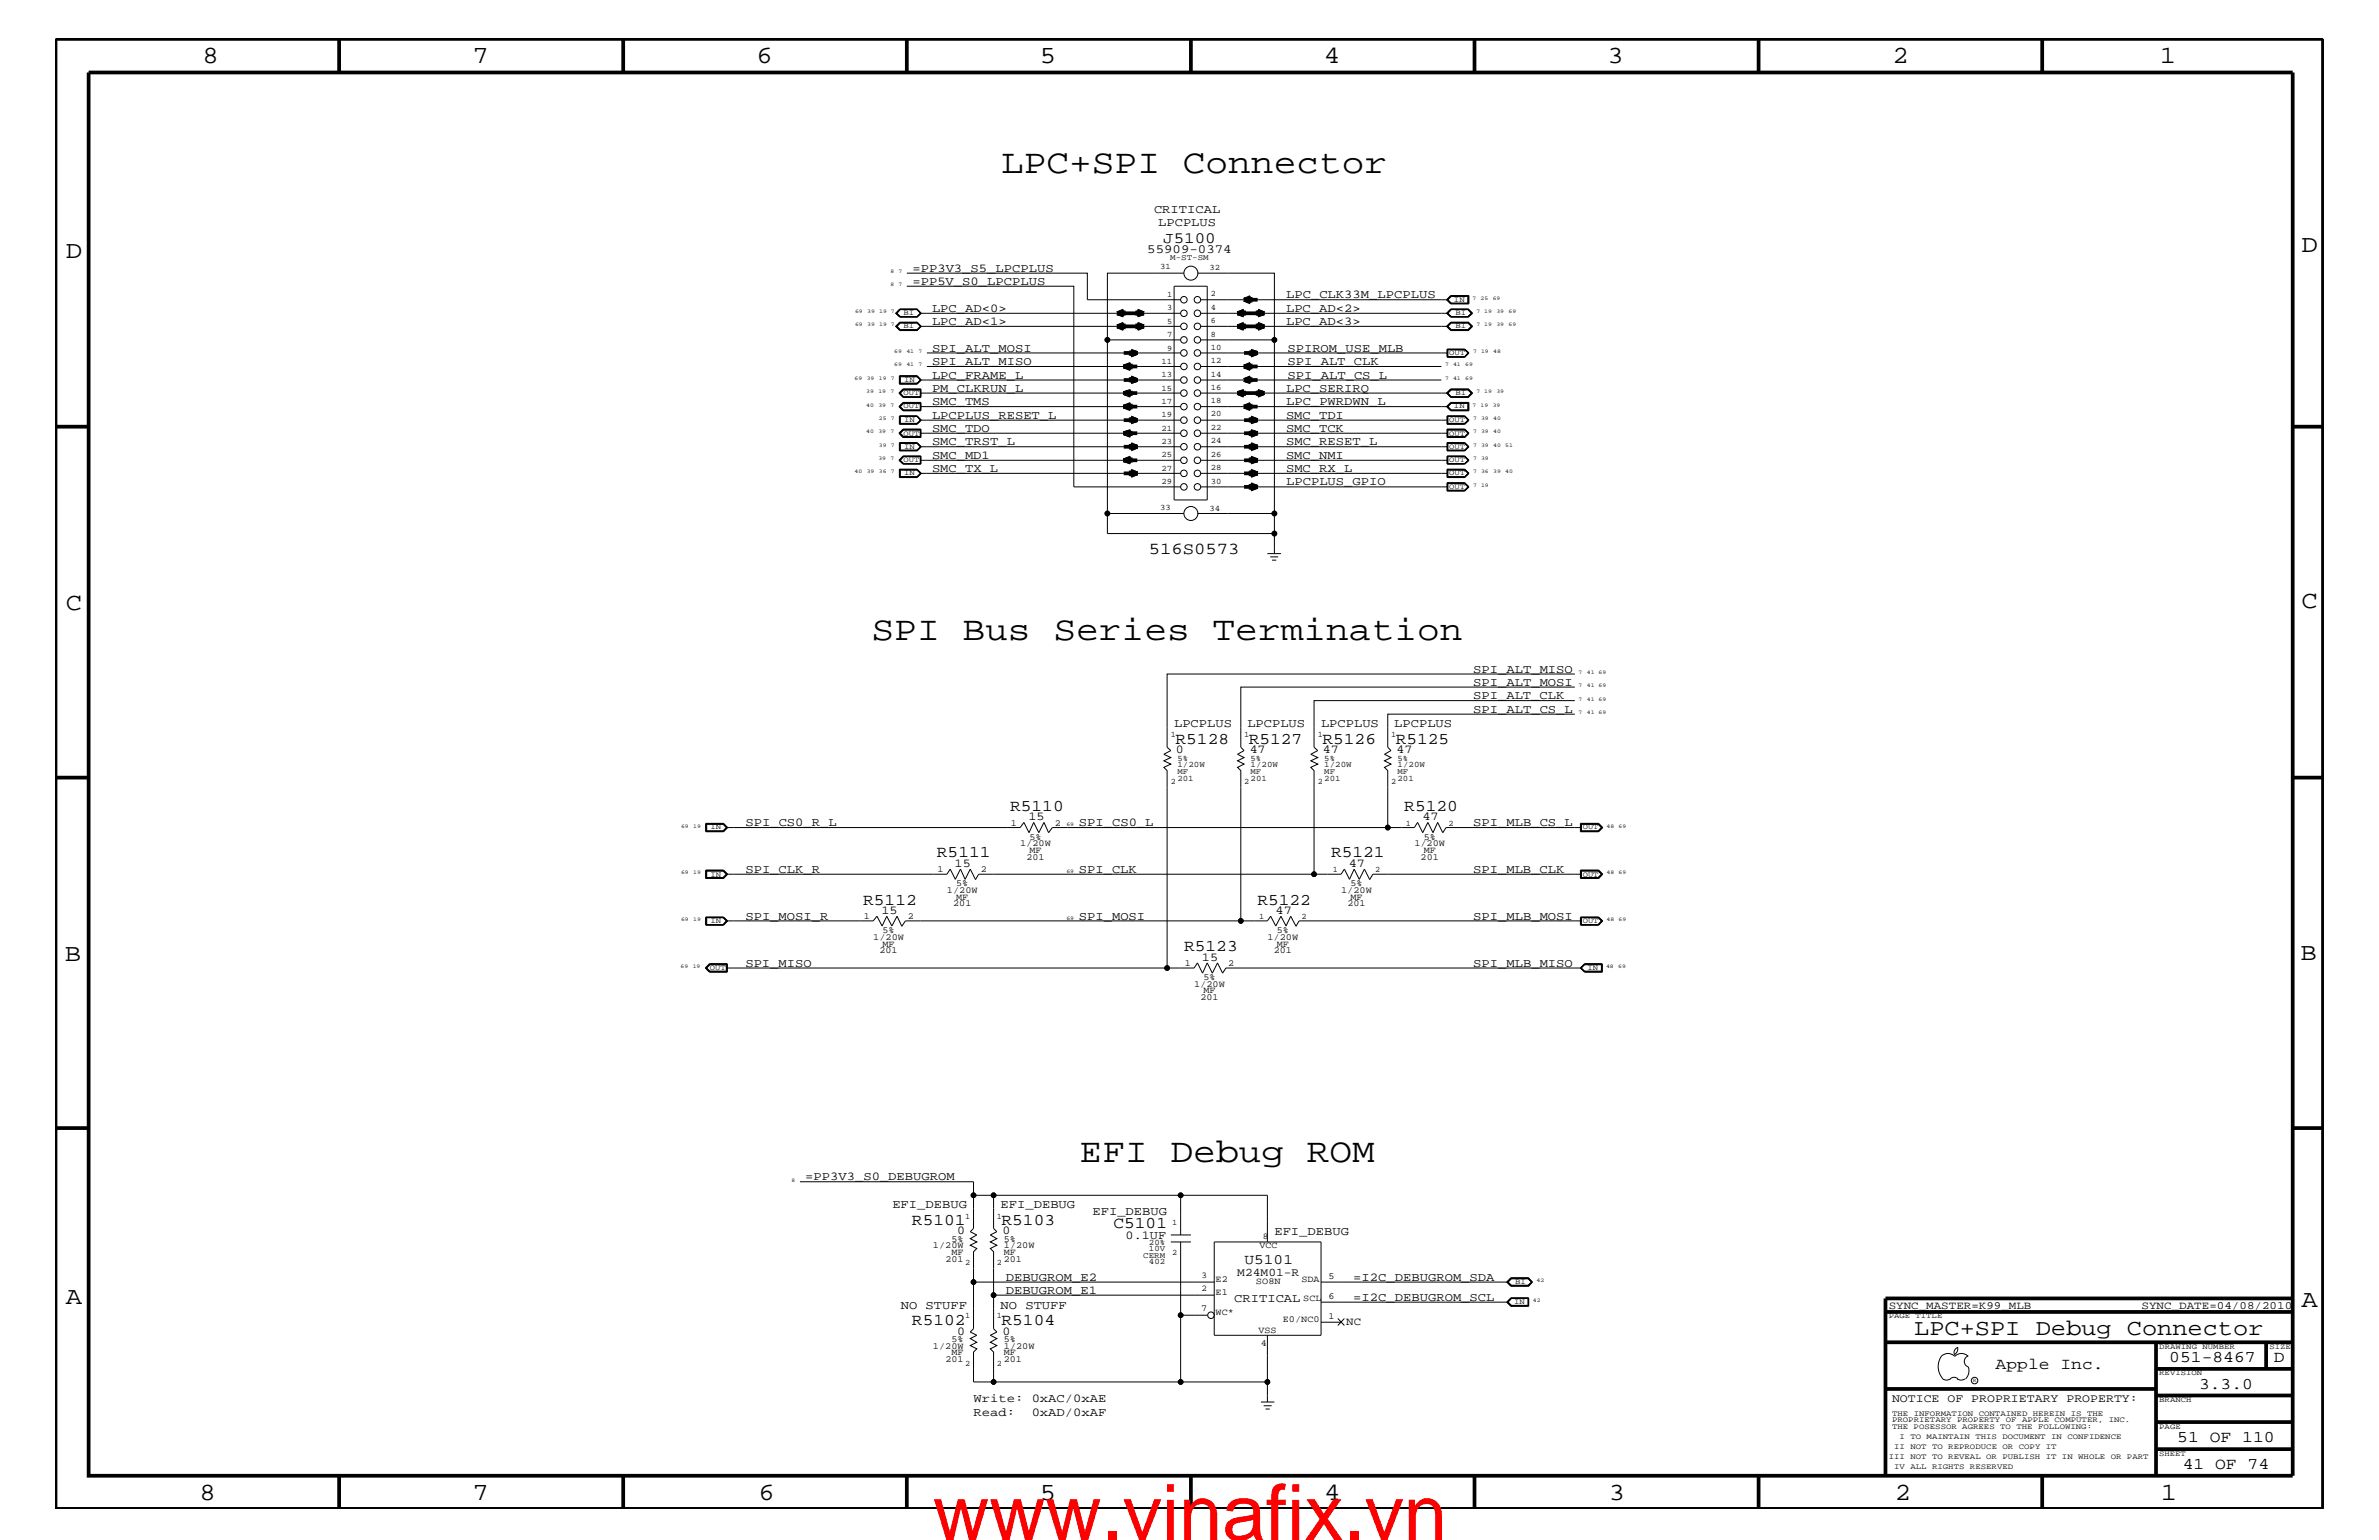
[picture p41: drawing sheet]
<svg xmlns="http://www.w3.org/2000/svg" width="432mm" height="279mm" viewBox="0 0 432 279" stroke-linecap="round" stroke-linejoin="round" font-family="sans-serif">
<defs><g id="words">
<text font-size="14.1" fill="#f00" x="169.3" y="279.4">www.vinafix.vn</text>
<g font-size="6.2">
<text x="181.7" y="31.4">LPC+SPI Connector</text>
<text x="158.2" y="116.2">SPI Bus Series Termination</text>
<text x="196" y="210.8">EFI Debug ROM</text>
</g>
<g font-size="4.5">
<text x="36.7" y="11.5">8</text>
<text x="85.8" y="11.5">7</text>
<text x="137.3" y="11.5">6</text>
<text x="188.7" y="11.5">5</text>
<text x="240.3" y="11.5">4</text>
<text x="291.8" y="11.5">3</text>
<text x="343.5" y="11.5">2</text>
<text x="392" y="11.5">1</text>
<text x="11.9" y="46.8">D</text>
<text x="417.7" y="45.7">D</text>
<text x="11.9" y="110.6">C</text>
<text x="417.7" y="110.3">C</text>
<text x="11.8" y="174.3">B</text>
<text x="417.6" y="174.2">B</text>
<text x="11.9" y="236.7">A</text>
<text x="417.7" y="237.1">A</text>
<text x="36.2" y="272.1">8</text>
<text x="85.8" y="272.1">7</text>
<text x="137.7" y="272.1">6</text>
<text x="188.7" y="272.1">5</text>
<text x="240.4" y="272.1">4</text>
<text x="292" y="272.1">3</text>
<text x="343.9" y="272.1">2</text>
<text x="392.2" y="272.1">1</text>
</g>
<text font-size="4.1" x="347.4" y="242.3">LPC+SPI Debug Connector</text>
<g font-size="3">
<text x="208.5" y="100.4">516S0573</text>
<text x="213.4" y="134.9">R5128</text>
<text x="226.7" y="134.9">R5127</text>
<text x="240" y="134.9">R5126</text>
<text x="253.3" y="134.9">R5125</text>
<text x="183.3" y="147.1">R5110</text>
<text x="254.9" y="147.1">R5120</text>
<text x="170.1" y="155.6">R5111</text>
<text x="241.6" y="155.6">R5121</text>
<text x="156.7" y="164.1">R5112</text>
<text x="228.2" y="164.1">R5122</text>
<text x="214.9" y="172.6">R5123</text>
<text x="165.5" y="222.2">R5101</text>
<text x="181.8" y="222.2">R5103</text>
<text x="202.1" y="222.9">C5101</text>
<text x="165.5" y="240.3">R5102</text>
<text x="181.8" y="240.3">R5104</text>
<text x="362.2" y="248.4">Apple Inc.</text>
<text x="393.7" y="247.1">051-8467</text>
<text x="399.2" y="252">3.3.0</text>
<text x="412.7" y="247.1">D</text>
<text x="395.2" y="261.6">51 OF 110</text>
<text x="396.2" y="266.6">41 OF 74</text>
</g>
<text font-size="2.9" x="211.1" y="44.1">J5100</text>
<text font-size="2.6" x="225.9" y="229.4">U5101</text>
<text font-size="2.3" x="208.2" y="45.9">55909-0374</text>
<g font-size="2.2">
<text x="209.5" y="38.6">CRITICAL</text>
<text x="210.2" y="41">LPCPLUS</text>
<text x="165.6" y="51.7">=PP5V_S0_LPCPLUS</text>
<text x="165.6" y="49.3">=PP3V3_S5_LPCPLUS</text>
<text x="169.2" y="56.6">LPC_AD&lt;0&gt;</text>
<text x="169.2" y="59">LPC_AD&lt;1&gt;</text>
<text x="233.4" y="59">LPC_AD&lt;3&gt;</text>
<text x="233.4" y="56.6">LPC_AD&lt;2&gt;</text>
<text x="233.4" y="54.1">LPC_CLK33M_LPCPLUS</text>
<text x="169.2" y="63.9">SPI_ALT_MOSI</text>
<text x="233.7" y="63.9">SPIROM_USE_MLB</text>
<text x="169.2" y="66.2">SPI_ALT_MISO</text>
<text x="169.2" y="68.7">LPC_FRAME_L</text>
<text x="169.2" y="71.1">PM_CLKRUN_L</text>
<text x="233.4" y="71.1">LPC_SERIRQ</text>
<text x="233.7" y="68.7">SPI_ALT_CS_L</text>
<text x="233.7" y="66.2">SPI_ALT_CLK</text>
<text x="169.2" y="73.5">SMC_TMS</text>
<text x="169.2" y="76">LPCPLUS_RESET_L</text>
<text x="233.4" y="76">SMC_TDI</text>
<text x="233.4" y="73.5">LPC_PWRDWN_L</text>
<text x="169.2" y="78.3">SMC_TDO</text>
<text x="169.2" y="80.8">SMC_TRST_L</text>
<text x="169.2" y="83.3">SMC_MD1</text>
<text x="233.4" y="83.3">SMC_NMI</text>
<text x="233.4" y="80.8">SMC_RESET_L</text>
<text x="233.4" y="78.3">SMC_TCK</text>
<text x="169.2" y="85.6">SMC_TX_L</text>
<text x="233.4" y="88.1">LPCPLUS_GPIO</text>
<text x="233.4" y="85.6">SMC_RX_L</text>
<text x="267.4" y="122">SPI_ALT_MISO</text>
<text x="267.4" y="124.4">SPI_ALT_MOSI</text>
<text x="213.1" y="131.9">LPCPLUS</text>
<text x="226.4" y="131.9">LPCPLUS</text>
<text x="239.8" y="131.9">LPCPLUS</text>
<text x="253.1" y="131.9">LPCPLUS</text>
<text x="267.4" y="126.9">SPI_ALT_CLK</text>
<text x="267.4" y="129.3">SPI_ALT_CS_L</text>
<text x="213.4" y="136.7">0</text>
<text x="226.8" y="136.7">47</text>
<text x="240.1" y="136.7">47</text>
<text x="253.5" y="136.7">47</text>
<text x="135.3" y="149.9">SPI_CS0_R_L</text>
<text x="186.6" y="148.8">15</text>
<text x="195.8" y="149.9">SPI_CS0_L</text>
<text x="258.2" y="148.8">47</text>
<text x="267.4" y="149.9">SPI_MLB_CS_L</text>
<text x="135.3" y="158.4">SPI_CLK_R</text>
<text x="173.3" y="157.3">15</text>
<text x="195.8" y="158.4">SPI_CLK</text>
<text x="244.8" y="157.3">47</text>
<text x="267.4" y="158.4">SPI_MLB_CLK</text>
<text x="135.3" y="166.9">SPI_MOSI_R</text>
<text x="160" y="165.8">15</text>
<text x="195.8" y="166.9">SPI_MOSI</text>
<text x="231.5" y="165.8">47</text>
<text x="267.4" y="166.9">SPI_MLB_MOSI</text>
<text x="135.3" y="175.4">SPI_MISO</text>
<text x="218.1" y="174.3">15</text>
<text x="267.4" y="175.4">SPI_MLB_MISO</text>
<text x="146.1" y="214.2">=PP3V3_S0_DEBUGROM</text>
<text x="162" y="219.2">EFI_DEBUG</text>
<text x="181.6" y="219.2">EFI_DEBUG</text>
<text x="198.3" y="220.4">EFI_DEBUG</text>
<text x="173.7" y="224">0</text>
<text x="181.9" y="224">0</text>
<text x="204.3" y="224.7">0.1UF</text>
<text x="231.3" y="224.1">EFI_DEBUG</text>
<text x="182.5" y="232.4">DEBUGROM_E2</text>
<text x="245.6" y="232.4">=I2C_DEBUGROM_SDA</text>
<text x="163.5" y="237.4">NO STUFF</text>
<text x="181.6" y="237.4">NO STUFF</text>
<text x="182.5" y="234.7">DEBUGROM_E1</text>
<text x="224" y="236.2">CRITICAL</text>
<text x="245.6" y="236">=I2C_DEBUGROM_SCL</text>
<text x="173.7" y="242.2">0</text>
<text x="181.9" y="242.2">0</text>
<text x="176.7" y="254.4">Write: 0xAC/0xAE</text>
<text x="176.7" y="256.8">Read:</text>
<text x="187.3" y="256.8">0xAD/0xAF</text>
</g>
<g font-size="2.1">
<text x="224.6" y="231.5">M24M01-R</text>
<text x="343.4" y="254.4">NOTICE OF PROPRIETARY PROPERTY:</text>
</g>
<g font-size="2">
<text x="342.8" y="237.4">SYNC_MASTER=K99_MLB</text>
<text x="388.7" y="237.4">SYNC_DATE=04/08/2010</text>
<text x="244.3" y="240.5">NC</text>
</g>
<g font-size="1.7">
<text x="183.5" y="149.8">1</text>
<text x="191.4" y="149.8">2</text>
<text x="185.2" y="153.5">1/20W</text>
<text x="186.3" y="156">201</text>
<text x="186.9" y="152.3">5%</text>
<text x="186.9" y="154.7">MF</text>
<text x="256.7" y="153.5">1/20W</text>
<text x="257.9" y="156">201</text>
<text x="258.4" y="152.3">5%</text>
<text x="258.4" y="154.7">MF</text>
<text x="170.2" y="158.3">1</text>
<text x="171.9" y="162">1/20W</text>
<text x="173.6" y="160.8">5%</text>
<text x="178.1" y="158.3">2</text>
<text x="243.4" y="162">1/20W</text>
<text x="245.1" y="160.8">5%</text>
<text x="156.8" y="166.7">1</text>
<text x="164.8" y="166.7">2</text>
<text x="173" y="164.5">201</text>
<text x="173.6" y="163.3">MF</text>
<text x="244.6" y="164.5">201</text>
<text x="245.1" y="163.3">MF</text>
<text x="158.5" y="170.5">1/20W</text>
<text x="159.6" y="172.9">201</text>
<text x="160.2" y="169.3">5%</text>
<text x="160.2" y="171.7">MF</text>
<text x="230" y="170.5">1/20W</text>
<text x="231.2" y="172.9">201</text>
<text x="231.7" y="169.3">5%</text>
<text x="231.7" y="171.7">MF</text>
<text x="215.1" y="175.2">1</text>
<text x="216.7" y="179">1/20W</text>
<text x="218.4" y="177.7">5%</text>
<text x="222.9" y="175.2">2</text>
<text x="217.9" y="181.4">201</text>
<text x="218.4" y="180.2">MF</text>
<text x="169.3" y="226.5">1/20W</text>
<text x="172.7" y="225.3">5%</text>
<text x="172.7" y="227.7">MF</text>
<text x="182.2" y="225.3">5%</text>
<text x="182.2" y="226.5">1/20W</text>
<text x="182.2" y="227.7">MF</text>
<text x="228.6" y="226.4">VCC</text>
<text x="171.6" y="229">201</text>
<text x="182.2" y="229">201</text>
<text x="220.6" y="232.6">E2</text>
<text x="228" y="233">SO8N</text>
<text x="236.2" y="232.6">SDA</text>
<text x="241.1" y="232.1">5</text>
<text x="218" y="237.9">7</text>
<text x="220.6" y="235">E1</text>
<text x="220.6" y="238.6">WC*</text>
<text x="232.8" y="239.9">E0/NC0</text>
<text x="236.6" y="236.1">SCL</text>
<text x="241.1" y="239.4">1</text>
<text x="241.1" y="235.7">6</text>
<text x="169.3" y="244.7">1/20W</text>
<text x="172.7" y="243.5">5%</text>
<text x="172.7" y="245.9">MF</text>
<text x="182.2" y="243.5">5%</text>
<text x="182.2" y="244.7">1/20W</text>
<text x="182.2" y="245.9">MF</text>
<text x="228.4" y="241.9">VSS</text>
<text x="228.9" y="244.1">4</text>
<text x="171.6" y="247.1">201</text>
<text x="182.2" y="247.1">201</text>
</g>
<g font-size="1.6">
<text x="229.2" y="224.7">8</text>
<text x="218.1" y="231.8">3</text>
<text x="218.1" y="234.3">2</text>
</g>
<g font-size="1.5">
<text x="212.4" y="47.2">M-ST-SM</text>
<text x="210.6" y="48.9">31</text>
<text x="211.8" y="53.9">1</text>
<text x="219.5" y="49.1">32</text>
<text x="219.8" y="53.8">2</text>
<text x="211.8" y="56.3">3</text>
<text x="211.8" y="58.7">5</text>
<text x="219.8" y="56.2">4</text>
<text x="219.8" y="58.6">6</text>
<text x="210.8" y="66">11</text>
<text x="211.8" y="63.6">9</text>
<text x="211.8" y="61.2">7</text>
<text x="219.8" y="61.1">8</text>
<text x="219.8" y="63.4">10</text>
<text x="219.8" y="65.9">12</text>
<text x="210.8" y="70.9">15</text>
<text x="210.8" y="68.4">13</text>
<text x="219.8" y="68.4">14</text>
<text x="219.8" y="70.7">16</text>
<text x="210.8" y="73.3">17</text>
<text x="210.8" y="75.7">19</text>
<text x="219.8" y="73.2">18</text>
<text x="219.8" y="75.6">20</text>
<text x="210.8" y="78.2">21</text>
<text x="210.8" y="80.5">23</text>
<text x="210.8" y="83">25</text>
<text x="219.8" y="78">22</text>
<text x="219.8" y="80.5">24</text>
<text x="219.8" y="82.8">26</text>
<text x="210.8" y="85.4">27</text>
<text x="210.8" y="87.8">29</text>
<text x="219.8" y="85.3">28</text>
<text x="219.8" y="87.7">30</text>
<text x="210.6" y="92.6">33</text>
<text x="219.5" y="92.7">34</text>
<text x="212.5" y="133.8">1</text>
<text x="225.8" y="133.8">1</text>
<text x="239.2" y="133.8">1</text>
<text x="252.5" y="133.8">1</text>
<text x="212.5" y="142.3">2</text>
<text x="213.7" y="138">5%</text>
<text x="213.7" y="141.7">201</text>
<text x="213.7" y="139.2">1/20W</text>
<text x="213.7" y="140.4">MF</text>
<text x="225.8" y="142.3">2</text>
<text x="227" y="138">5%</text>
<text x="227" y="141.7">201</text>
<text x="227" y="139.2">1/20W</text>
<text x="227" y="140.4">MF</text>
<text x="239.2" y="142.3">2</text>
<text x="240.4" y="138">5%</text>
<text x="240.4" y="141.7">201</text>
<text x="240.4" y="139.2">1/20W</text>
<text x="240.4" y="140.4">MF</text>
<text x="252.5" y="142.3">2</text>
<text x="253.7" y="138">5%</text>
<text x="253.7" y="141.7">201</text>
<text x="253.7" y="139.2">1/20W</text>
<text x="253.7" y="140.4">MF</text>
<text x="255.2" y="149.8">1</text>
<text x="262.9" y="149.8">2</text>
<text x="241.9" y="158.3">1</text>
<text x="249.6" y="158.3">2</text>
<text x="228.5" y="166.7">1</text>
<text x="236.2" y="166.7">2</text>
<text x="175.2" y="221.1">1</text>
<text x="180.9" y="221.1">1</text>
<text x="208.5" y="227">10V</text>
<text x="208.5" y="225.9">20%</text>
<text x="212.8" y="227.7">2</text>
<text x="212.8" y="222.3">1</text>
<text x="175.2" y="229.6">2</text>
<text x="180.9" y="229.6">2</text>
<text x="207.5" y="228.2">CERM</text>
<text x="208.5" y="229.4">402</text>
<text x="175.2" y="239.2">1</text>
<text x="180.9" y="239.2">1</text>
<text x="175.2" y="247.8">2</text>
<text x="180.9" y="247.8">2</text>
</g>
<g font-size="1.4">
<text x="164" y="57.2">BI</text>
<text x="164" y="59.5">BI</text>
<text x="263.9" y="54.7">IN</text>
<text x="264.2" y="57.2">BI</text>
<text x="264.2" y="59.5">BI</text>
<text x="263.1" y="64.5">OUT</text>
<text x="164" y="71.7">OUT</text>
<text x="164.1" y="69.3">IN</text>
<text x="264.2" y="71.7">BI</text>
<text x="164" y="74.1">OUT</text>
<text x="164.1" y="76.6">IN</text>
<text x="263.1" y="76.6">OUT</text>
<text x="263.9" y="74.1">IN</text>
<text x="164" y="79">OUT</text>
<text x="164" y="83.8">OUT</text>
<text x="164.1" y="81.4">IN</text>
<text x="263.1" y="79">OUT</text>
<text x="263.1" y="81.4">OUT</text>
<text x="263.1" y="83.8">OUT</text>
<text x="164.1" y="86.2">IN</text>
<text x="263.1" y="86.2">OUT</text>
<text x="263.1" y="88.7">OUT</text>
<text x="128.9" y="150.5">IN</text>
<text x="287.3" y="150.5">OUT</text>
<text x="128.9" y="159">IN</text>
<text x="287.3" y="159">OUT</text>
<text x="128.9" y="167.5">IN</text>
<text x="287.3" y="167.5">OUT</text>
<text x="128.9" y="176">OUT</text>
<text x="288.1" y="176">IN</text>
<text x="275" y="232.9">BI</text>
<text x="274.8" y="236.6">IN</text>
<text x="342.8" y="239.2">PAGE TITLE</text>
<text x="391.9" y="244.7">DRAWING NUMBER</text>
<text x="411.9" y="244.7">SIZE</text>
<text x="391.9" y="249.5">REVISION</text>
<text x="343.4" y="256.8">THE INFORMATION CONTAINED HEREIN IS THE</text>
<text x="391.9" y="254.4">BRANCH</text>
<text x="343.4" y="259.3">THE POSESSOR AGREES TO THE FOLLOWING:</text>
<text x="343.4" y="258">PROPRIETARY PROPERTY OF APPLE COMPUTER, INC.</text>
<text x="343.8" y="262.9">II NOT TO REPRODUCE OR COPY IT</text>
<text x="344.8" y="261.1">I TO MAINTAIN THIS DOCUMENT IN CONFIDENCE</text>
<text x="391.9" y="259.3">PAGE</text>
<text x="342.8" y="264.7">III NOT TO REVEAL OR PUBLISH IT IN WHOLE OR PART</text>
<text x="343.8" y="266.6">IV ALL RIGHTS RESERVED</text>
<text x="391.9" y="264.1">SHEET</text>
</g>
<g font-size="1">
<text x="161.6" y="51.9">8</text>
<text x="161.6" y="49.6">8</text>
<text x="163.1" y="51.9">7</text>
<text x="163.1" y="49.6">7</text>
<text x="155.2" y="56.8">69</text>
<text x="155.2" y="59.2">69</text>
<text x="157.4" y="56.8">39</text>
<text x="157.4" y="59.2">39</text>
<text x="159.6" y="56.8">19 7</text>
<text x="159.6" y="59.2">19 7</text>
<text x="267.3" y="54.4">7</text>
<text x="268" y="56.8">7</text>
<text x="268" y="59.2">7</text>
<text x="268.7" y="54.4">25</text>
<text x="269.4" y="56.8">19</text>
<text x="269.4" y="59.2">19</text>
<text x="270.9" y="54.4">69</text>
<text x="271.6" y="56.8">39</text>
<text x="271.6" y="59.2">39</text>
<text x="273.8" y="56.8">69</text>
<text x="273.8" y="59.2">69</text>
<text x="162.3" y="64">69</text>
<text x="164.5" y="64">41</text>
<text x="166.7" y="64">7</text>
<text x="267.4" y="64">7</text>
<text x="268.8" y="64">19</text>
<text x="271" y="64">48</text>
<text x="155.1" y="68.9">69</text>
<text x="157.2" y="71.3">39</text>
<text x="157.3" y="68.9">39</text>
<text x="159.4" y="71.3">19</text>
<text x="159.5" y="68.9">19</text>
<text x="161.6" y="71.3">7</text>
<text x="161.7" y="68.9">7</text>
<text x="162.3" y="66.5">69</text>
<text x="164.5" y="66.5">41</text>
<text x="166.7" y="66.5">7</text>
<text x="262.3" y="68.9">7</text>
<text x="262.3" y="66.5">7</text>
<text x="263.7" y="68.9">41</text>
<text x="263.7" y="66.5">41</text>
<text x="265.9" y="68.9">69</text>
<text x="265.9" y="66.5">69</text>
<text x="268" y="71.3">7</text>
<text x="269.4" y="71.3">19</text>
<text x="271.6" y="71.3">39</text>
<text x="157.2" y="73.8">40</text>
<text x="159.4" y="73.8">39</text>
<text x="159.5" y="76.2">25</text>
<text x="161.6" y="73.8">7</text>
<text x="161.7" y="76.2">7</text>
<text x="267.3" y="73.8">7</text>
<text x="267.4" y="76.2">7</text>
<text x="268.7" y="73.8">19</text>
<text x="268.8" y="76.2">39</text>
<text x="270.9" y="73.8">39</text>
<text x="271" y="76.2">40</text>
<text x="157.2" y="78.6">40</text>
<text x="159.4" y="78.6">39</text>
<text x="159.4" y="83.5">39</text>
<text x="159.5" y="81.1">39</text>
<text x="161.6" y="78.6">7</text>
<text x="161.6" y="83.5">7</text>
<text x="161.7" y="81.1">7</text>
<text x="267.4" y="78.6">7</text>
<text x="267.4" y="81.1">7</text>
<text x="267.4" y="83.5">7</text>
<text x="268.8" y="78.6">39</text>
<text x="268.8" y="81.1">39</text>
<text x="268.8" y="83.5">39</text>
<text x="271" y="78.6">40</text>
<text x="271" y="81.1">40</text>
<text x="273.2" y="81.1">51</text>
<text x="155.1" y="85.9">40</text>
<text x="157.3" y="85.9">39</text>
<text x="159.5" y="85.9">36</text>
<text x="161.7" y="85.9">7</text>
<text x="267.4" y="85.9">7</text>
<text x="267.4" y="88.3">7</text>
<text x="268.8" y="85.9">36</text>
<text x="268.8" y="88.3">19</text>
<text x="271" y="85.9">39</text>
<text x="273.2" y="85.9">40</text>
<text x="286.5" y="122.3">7</text>
<text x="286.5" y="124.7">7</text>
<text x="288" y="122.3">41 69</text>
<text x="288" y="124.7">41 69</text>
<text x="286.5" y="127.1">7</text>
<text x="286.5" y="129.6">7</text>
<text x="288" y="127.1">41 69</text>
<text x="288" y="129.6">41 69</text>
<text x="193.5" y="149.9">69</text>
<text x="123.6" y="150.1">69</text>
<text x="125.8" y="150.1">19</text>
<text x="291.6" y="150.1">48</text>
<text x="293.8" y="150.1">69</text>
<text x="123.6" y="158.6">69</text>
<text x="125.8" y="158.6">19</text>
<text x="193.5" y="158.4">69</text>
<text x="291.6" y="158.6">48</text>
<text x="293.8" y="158.6">69</text>
<text x="123.6" y="167.1">69</text>
<text x="125.8" y="167.1">19</text>
<text x="193.5" y="166.9">69</text>
<text x="291.6" y="167.1">48</text>
<text x="293.8" y="167.1">69</text>
<text x="123.5" y="175.6">69</text>
<text x="125.7" y="175.6">19</text>
<text x="291.5" y="175.6">48</text>
<text x="293.7" y="175.6">69</text>
<text x="143.7" y="214.4">8</text>
<text x="278.9" y="232.6">42</text>
<text x="278.2" y="236.2">42</text>
<text x="358.1" y="250.7">R</text>
</g>
</g></defs>
<g fill="none" stroke="#000" stroke-width=".18">
<path d="M162.6 59.2l.7-.8h3.2l.7 .8-.7 .8h-3.2zM163.3 56.2h3.2l.6 .6-.6 .6h-3.2l-.6-.6zM163.3 56.1h3.2l.6 .7M163.3 56.1h3.2l.7 .7-.7 .7h-3.2M163.3 56.1l-.7 .7 .7 .7M163.3 58.5h3.2l.6 .7-.6 .7h-3.2M163.3 58.5l-.7 .7 .7 .7M163.3 58.5l-.6 .7 .6 .7M164.6 51.9h30.3v36.4h19.4M164.6 49.6h32.8v4.8h16.9M167 56.8l-.5 .6h-3.1l-.6-.6 .6-.6h3.1l.5 .6h47.3M167 59.2l-.5 .6h-3.1l-.6-.6 .6-.6h3.1l.5 .6h47.3"/>
<path d="M167.1 56.8l-.6 .7h-3.2M213.1 51.9h6v38.8h-6zM214.9 49.6h-13.9v12.1M217.3 49.6h14v12.1M217.9 59.2h44.9M217.9 54.4h44.9M217.9 56.8h44.9M262.6 59.2l.7-.8h3.2l.8 .8-.8 .8h-3.2zM262.6 59.2l.7-.7h3.1l.8 .7-.8 .7h-3.1zM262.7 59.2l.7-.7h3l.7 .7-.7 .7h-3zM262.8 59.2l.6-.6h3l.6 .6-.6 .6h-3zM263.3 56.1h3.1l.8 .7-.8 .7h-3.1"/>
<path d="M263.3 56.1h3.2l.8 .7-.8 .7h-3.2M263.3 56.1l-.7 .7 .7 .7M263.3 53.6h3.3v1.5h-3.3l-.7-.7zM263.3 53.7h3.2v1.4h-3.2l-.7-.7zM263.4 56.2h3l.6 .6-.6 .6h-3M263.4 56.2h3l.7 .6-.7 .6h-3M263.4 56.2l-.7 .6 .7 .6M263.4 56.2l-.6 .6 .6 .6M263.4 53.7l-.7 .7 .7 .7M266.4 53.8h-3l-.6 .6 .6 .6h3M266.4 53.7v1.4M163.2 71.3l.7-.7h3.2v1.5h-3.2z"/>
<path d="M163.2 78.6l.7-.8h3.2v1.6h-3.2zM163.2 75.5h3.3l.7 .7-.7 .8h-3.3zM163.2 68.2h3.3l.7 .7-.7 .8h-3.3zM163.3 78.6l.7-.6h3v1.3h-3zM163.3 76.8h3.2M163.3 75.5v1.4h3.2l.6-.7M163.3 68.2v1.4h3.2l.6-.7M163.3 75.6h3.2M163.3 69.5h3.2M163.3 68.3h3.2l.6 .6M163.4 75.6v1.2M163.9 73h3.2v1.5h-3.2l-.7-.7z"/>
<path d="M164 78l-.6 .6 .6 .6h3M164 70.7l-.6 .6 .6 .7M164 73.1l-.7 .7 .7 .7M164 70.7h3v1.3h-3M164 70.7l-.7 .6 .7 .7M166.5 75.5l.6 .7M166.5 75.6l.6 .6M166.5 75.6l.5 .6M166.5 68.2l.6 .7M167 73.2h-3l-.6 .6 .6 .6h3M167 78.6h47.3M167 76.2h47.3"/>
<path d="M167 73.8h47.3M167 68.9h47.3M167 71.3h47.3M167 73.1v1.4M167 76.2l-.5 .6M167 68.9l-.5-.5h-3.1v1.1M167 68.9l-.5 .6M167.1 73.1h-3.2l-.7 .7 .7 .7h3.2M167.1 77.9h-3.2l-.7 .7 .7 .8M167.1 76.2l-.6 .6M167.1 70.6h-3.2l-.7 .7 .7 .8M167.1 68.9l-.6 .6"/>
<path d="M168.2 66.5h46.1M168.2 64h46.1M214.3 61.7h-13.3v31.5M217.9 61.7h13.4v35.1M217.9 78.6h44.9M217.9 76.2h44.9M217.9 73.8h44.9M217.9 68.9h43.7M217.9 66.5h43.7M217.9 71.3h44.9M217.9 64h44.9M262.6 73.8l.7-.8h3.3v1.5h-3.3z"/>
<path d="M262.6 73.8l.7-.7h3.2v1.4h-3.2zM262.6 77.8h3.3l.7 .8-.7 .8h-3.3zM262.6 75.5h3.3l.7 .7-.7 .8h-3.3zM262.6 63.4h3.3l.7 .6-.7 .8h-3.3zM262.7 78h3.2M262.7 76.8h3.2M262.7 75.5v1.4h3.2l.7-.7M262.7 75.6h3.2M262.7 64.7h3.2M262.7 63.4v1.4M262.7 63.4h3.2M262.8 78v1.2h3.1l.5-.6-.5-.6"/>
<path d="M262.8 63.4v1.3M262.8 75.6v1.2M263.3 70.6h3.1l.8 .7-.8 .8h-3.1l-.7-.8zM263.3 70.6h3.2l.8 .7-.8 .8h-3.2l-.7-.8zM263.4 70.7h3l.6 .6-.6 .7h-3M263.4 70.7h3l.7 .6-.7 .7h-3M263.4 70.7l-.7 .6 .7 .7M263.4 70.7l-.6 .6 .6 .7M263.4 73.1l-.7 .7 .7 .7M265.9 78l.6 .6-.6 .7h-3.2M265.9 63.4l.6 .6-.6 .7M265.9 63.4l.5 .6-.5 .7"/>
<path d="M265.9 75.6l.6 .6-.6 .6M265.9 75.6l.5 .6-.5 .6M266.4 73.2h-3l-.6 .6 .6 .6h3M266.4 73.1v1.4M266.6 78.6l-.7-.7h-3.2v1.5M163.2 80.3h3.3l.7 .8-.7 .7h-3.3zM163.2 85.1h3.3l.7 .8-.7 .7h-3.3zM163.3 80.4h3.2l.6 .7-.6 .6h-3.2zM163.3 85.2h3.2l.6 .7-.6 .7h-3.2zM163.4 80.5h3.1l.5 .6-.5 .5h-3.1zM163.4 85.3h3.1l.5 .6-.5 .6h-3.1zM163.9 82.7h3.2v1.5h-3.2"/>
<path d="M163.9 82.7l-.7 .8 .7 .7M164 82.8l-.6 .7 .6 .6M164 82.8h3v1.3h-3M164 82.8l-.7 .7 .7 .6M167 85.9h47.3M167 83.5h47.3M167 81.1h47.3M214.9 93.2h-13.9v3.6h30.3M217.3 93.2h14M217.9 88.3h44.9M217.9 85.9h44.9M217.9 83.5h44.9"/>
<path d="M217.9 81.1h44.9M231.3 96.8v3.6M262.6 82.7h3.3l.7 .8-.7 .7h-3.3zM262.6 85.1h3.3l.7 .8-.7 .7h-3.3zM262.6 80.3h3.3l.7 .8-.7 .7h-3.3zM262.6 87.6h3.3l.7 .7-.7 .8h-3.3zM262.7 84.1h3.2M262.7 82.8h3.2M262.7 82.7v1.5M262.8 85.3h3.1l.5 .6-.5 .6h-3.1zM262.8 80.5h3.1l.5 .6-.5 .5h-3.1zM262.8 82.8v1.3"/>
<path d="M262.8 87.7h3.1l.5 .6-.5 .6h-3.1zM265.9 85.2h-3.2v1.4h3.2M265.9 80.4h-3.2v1.3h3.2M265.9 87.7h-3.2v1.3h3.2M265.9 80.4l.7 .7M265.9 80.4l.6 .7-.6 .6M265.9 82.8l.6 .7-.6 .6M265.9 82.8l.5 .7-.5 .6M265.9 85.2l.7 .7M265.9 85.2l.6 .7-.6 .7M265.9 87.7l.7 .6M265.9 87.7l.6 .6-.6 .7"/>
<path d="M266.6 81.1l-.7 .6M266.6 85.9l-.7 .7M266.6 88.3l-.7 .7M230 100.4h2.5M230.5 101h1.5M230.9 101.6h.7M285.8 127.1h-47.3v8.5l.7 .6-1.3 .6 1.3 .6-1.3 .6 1.3 .6-1.3 .6 .6 .6v18.8h4.9l.6-.9 .9 1.8 .9-1.8 .9 1.8 1-1.8 .9 1.8M285.8 124.7h-60.6v10.9l.6 .6-1.2 .6 1.2 .6-1.2 .6 1.2 .6-1.2 .6 .6 .6v27.3h-60.9l-.6 1M285.8 122.3h-74v13.3l.7 .6-1.3 .6 1.3 .6-1.3 .6 1.3 .6-1.3 .6 .6 .6v35.8h4.9l.6-.9 1 1.9 .8-1.9 .9 1.9 1-1.9 .9 1.9 .6-1h64.5M285.8 129.6h-33.9v6l.6 .6-1.2 .6 1.2 .6-1.2 .6 1.2 .6-1.2 .6 .6 .6v10.3h4.8l.6-.9 .9 1.9 1-1.9 .9 1.9 .8-1.9 1 1.9 .6-1h24.5M128.1 149.4h3.2l.8 .7-.8 .8h-3.2zM128.1 157.8h3.2l.8 .8-.8 .8h-3.2z"/>
<path d="M128.1 150.8h3.2M128.1 149.5h3.2M128.1 157.9h3.2l.7 .7-.7 .8M128.2 149.5v1.3M128.2 158h3.1l.6 .6-.6 .7h-3.1zM128.3 149.5h2.9l.6 .6-.6 .6h-2.9zM128.3 158v1.2h2.9l.6-.6M131.2 158l.6 .6M131.3 149.5l.6 .6-.6 .7M131.3 149.5l.7 .6-.7 .7M131.8 150.1h53.4l.6-.9 1 1.9 .8-1.9 1 1.9 .9-1.9 .8 1.9 .7-1h60.9M131.8 158.6h40.1l.6-.9 .9 1.8 .9-1.8 .9 1.8 .9-1.8 .9 1.8"/>
<path d="M238.5 158.6h-60.9l-.6 1M286.9 149.4h3.3l.7 .7-.7 .8h-3.3zM286.9 157.8h3.3l.7 .8-.7 .8h-3.3zM286.9 149.5h3.3l.6 .6-.6 .7h-3.3zM286.9 159.4v-1.5h3.3l.6 .7-.6 .8M287 149.5v1.3M287 158h3.1l.6 .6-.6 .7h-3.1zM287 149.5h3.1l.6 .6-.6 .6h-3.1M287 158.6h-37.8l-.6 1M290.1 149.5l.6 .6-.6 .7M290.1 158l.6 .6-.6 .6h-3.1M128 175.6l.8-.7h3.2v1.5h-3.2z"/>
<path d="M128.2 166.5h3.1l.6 .6-.6 .7h-3.1zM128.3 166.5v1.3M128.8 174.9h3.1v1.3h-3.1l-.6-.6zM128.8 174.9l-.7 .7 .7 .7h3.2M128.9 176.2l-.6-.6 .6-.6h2.9v1.2M131.2 166.5l.6 .6M131.3 166.4h-3.2v1.4h3.2M131.3 166.4l.8 .7-.8 .7M131.3 166.4l.7 .7-.7 .7M131.8 167.1h26.7l.7-.9 .9 1.8 .9-1.8 .9 1.8 .9-1.8 .9 1.8M131.8 167.1l-.6 .7M131.8 175.6h80"/>
<path d="M225.2 167.1h4.8l.6-.9 1 1.8 .9-1.8 .9 1.8 .9-1.8 .9 1.8M286.9 166.4v1.4M287 167.1h-51.2l-.6 1M287.6 176.2l-.6-.6 .6-.6h3.1v1.2M287.6 176.2h3.1M287.6 174.9h3.2v1.5h-3.2l-.7-.8zM290.1 166.5h-3.1v1.3h3.1M290.1 166.5l.6 .6-.6 .7M290.2 166.4h-3.3v1.4h3.3M290.2 166.4l.7 .7-.7 .7M290.2 166.4l.6 .7-.6 .7M290.7 174.9v1.4h-3.1l-.7-.7"/>
<path d="M290.7 174.9h-3.1l-.7 .7 .7 .6M145.2 214.4h31.5v2.5M180.3 216.9h-3.6v6l-.6 .6 1.2 .6-1.2 .6 1.2 .6-1.2 .6 1.2 .6-.6 .6v5.5h43.7M214.3 216.9h-34v6l.6 .6-1.2 .6 1.2 .6-1.2 .6 1.2 .6-1.2 .6 .6 .6v7.9h40.1M176.7 232.6v8.5l-.6 .6 1.2 .6-1.2 .6 1.2 .6-1.2 .6 1.2 .6-.6 .6v5.4h3.6M180.3 235v6.1l.6 .6-1.2 .6 1.2 .6-1.2 .6 1.2 .6-1.2 .6 .6 .6v5.4h34M212.5 225.3h3.7M212.5 224.1h3.7M214.3 224.1v-7.2h15.7v8.4M214.3 225.3v13.3M219.1 238.6h-4.8v12.1M220.4 225.3h19.4v17h-19.4z"/>
<path d="M239.8 232.6h33.9M239.8 236.2h33.9M239.8 239.9h3.6M242.8 239.2l1.2 1.3M244 239.2l-1.2 1.3M273.6 232.6l.7-.7h3.1l.6 .7-.6 .6h-3.1zM274.2 231.8h3.2l.7 .8M274.2 231.8l-.6 .8 .6 .7h3.2l.7-.7M274.2 231.8h3.3l.6 .8M274.2 231.8l-.7 .8 .7 .8h3.3l.6-.8M274.2 235.5h3.3v1.5h-3.3l-.7-.8zM274.2 235.5l-.6 .7 .6 .7h3.3"/>
<path d="M274.3 235.6l-.6 .6 .6 .6M274.3 232h3.1l.6 .6-.6 .6h-3.1l-.6-.6zM274.3 235.6h3.1v1.2h-3.1M274.3 235.6l-.7 .6 .7 .6M214.3 250.7h15.7M228.9 254.4h2.4M229.4 255h1.4M229.7 255.6h.8M230 242.3v12.1M352.3 246.1a1.69 1.69 0 0 1 2.5 0 1.72 1.72 0 0 1 2.4 0M352.4 246a3.2 3.2 0 0 0 .4 4.3l.8 .1 .4-.2M354 250.2l.7-.3 .7 .3"/>
<path d="M355.2 250.2l.7 .2 .7-.2M355.3 244.4v.3a1.18 1.18 0 0 1-.6 1.1M355.4 244.4a.99 .99 0 0 0-.6 1.4M357.2 246a1.04 1.04 0 0 0-.7 1 1.04 1.04 0 0 0 .7 1M357.3 248l.1 .7a2.11 2.11 0 0 1-.6 1.5"/>
<circle cx="214.9" cy="56.8" r=".59"/>
<circle cx="214.9" cy="54.4" r=".59"/>
<circle cx="214.9" cy="59.2" r=".59"/>
<circle cx="216.2" cy="49.6" r="1.27"/>
<circle cx="217.3" cy="54.4" r=".59"/>
<circle cx="217.3" cy="56.8" r=".59"/>
<circle cx="217.3" cy="59.2" r=".59"/>
<circle cx="201" cy="61.7" r=".42"/>
<circle cx="214.9" cy="64" r=".59"/>
<circle cx="214.9" cy="73.8" r=".59"/>
<circle cx="214.9" cy="71.3" r=".59"/>
<circle cx="214.9" cy="68.9" r=".59"/>
<circle cx="214.9" cy="76.2" r=".59"/>
<circle cx="214.9" cy="66.5" r=".59"/>
<circle cx="214.9" cy="78.6" r=".59"/>
<circle cx="214.9" cy="61.7" r=".59"/>
<circle cx="217.3" cy="71.3" r=".59"/>
<circle cx="217.3" cy="73.8" r=".59"/>
<circle cx="217.3" cy="64" r=".59"/>
<circle cx="217.3" cy="76.2" r=".59"/>
<circle cx="217.3" cy="68.9" r=".59"/>
<circle cx="217.3" cy="66.5" r=".59"/>
<circle cx="217.3" cy="61.7" r=".59"/>
<circle cx="217.3" cy="78.6" r=".59"/>
<circle cx="231.3" cy="61.7" r=".42"/>
<circle cx="201" cy="93.2" r=".42"/>
<circle cx="214.9" cy="83.5" r=".59"/>
<circle cx="214.9" cy="81.1" r=".59"/>
<circle cx="214.9" cy="85.9" r=".59"/>
<circle cx="214.9" cy="88.3" r=".59"/>
<circle cx="216.2" cy="93.2" r="1.27"/>
<circle cx="217.3" cy="81.1" r=".59"/>
<circle cx="217.3" cy="83.5" r=".59"/>
<circle cx="217.3" cy="85.9" r=".59"/>
<circle cx="217.3" cy="88.3" r=".59"/>
<circle cx="231.3" cy="93.2" r=".42"/>
<circle cx="231.3" cy="96.8" r=".42"/>
<circle cx="238.5" cy="158.6" r=".42"/>
<circle cx="251.9" cy="150.1" r=".42"/>
<circle cx="211.8" cy="175.6" r=".42"/>
<circle cx="225.2" cy="167.1" r=".42"/>
<circle cx="176.7" cy="216.9" r=".42"/>
<circle cx="180.3" cy="216.9" r=".42"/>
<circle cx="214.3" cy="216.9" r=".42"/>
<circle cx="176.7" cy="232.6" r=".42"/>
<circle cx="180.3" cy="235" r=".42"/>
<circle cx="214.3" cy="238.6" r=".42"/>
<circle cx="219.8" cy="238.6" r=".59"/>
<circle cx="180.3" cy="250.7" r=".42"/>
<circle cx="214.3" cy="250.7" r=".42"/>
<circle cx="230" cy="250.7" r=".42"/>
<circle cx="358.4" cy="250.5" r=".59"/>
</g>
<g fill="none" stroke="#000" stroke-width=".68" stroke-linecap="butt">
<path d="M10.1 7.1h411.5v266.7h-411.5zM16.1 13.2h400v254.5h-400zM61.6 7.1v6.1M113.1 7.1v6.1M164.6 7.1v6.1M216.2 7.1v6.1M267.6 7.1v6.1M319.2 7.1v6.1M370.7 7.1v6.1M202.8 59.2l1.2 .2M202.8 56.8l1.2-.5v1zM202.8 59.2l1.2-.5v1z"/>
<path d="M202.8 59.2h4.8M202.8 59.2l1.2 .3M202.8 56.8l1.2 .1M202.8 56.8h4.8M202.8 56.8l1.2 .2M202.8 56.8l1.2 .4M204 59.1l-1.2 .1M204 59l-1.2 .2M204 58.9l-1.2 .3M204 56.7l-1.2 .1M204 56.6l-1.2 .2M204 56.4l-1.2 .4"/>
<path d="M206.4 59.1l1.2 .1M206.4 56.3l1.2 .5-1.2 .5zM206.4 58.7l1.2 .5-1.2 .5zM206.4 58.9l1.2 .3M206.4 59l1.2 .2M206.4 56.7l1.2 .1M206.4 56.4l1.2 .4M206.4 56.6l1.2 .2M207.6 59.2l-1.2 .2M207.6 59.2l-1.2 .3M207.6 56.8l-1.2 .1M207.6 56.8l-1.2 .2"/>
<path d="M207.6 56.8l-1.2 .4M224.6 59.2h4.8M224.6 59.2l1.2 .2M224.6 56.8l1.2-.5v1zM224.6 59.2l1.2-.5v1zM224.6 59.2l1.2 .3M224.6 56.8h4.8M224.6 56.8l1.2 .1M224.6 56.8l1.2 .2M224.6 56.8l1.2 .4M225.8 54.4l1.2-.5v1zM225.8 59.1l-1.2 .1"/>
<path d="M225.8 59l-1.2 .2M225.8 58.9l-1.2 .3M225.8 54.4h2.5M225.8 54.4l1.2 .1M225.8 54.4l1.2 .3M225.8 54.4l1.2 .2M225.8 56.7l-1.2 .1M225.8 56.6l-1.2 .2M225.8 56.4l-1.2 .4M227 54l-1.2 .4M227 54.2l-1.2 .2M227 54.1l-1.2 .3"/>
<path d="M228.3 59.1l1.1 .1M228.3 56.3l1.1 .5-1.1 .5zM228.3 58.7l1.1 .5-1.1 .5zM228.3 58.9l1.1 .3M228.3 59l1.1 .2M228.3 56.7l1.1 .1M228.3 56.4l1.1 .4M228.3 56.6l1.1 .2M229.4 59.2l-1.1 .2M229.4 59.2l-1.1 .3M229.4 56.8l-1.1 .1M229.4 56.8l-1.1 .2"/>
<path d="M229.4 56.8l-1.1 .4M10.1 77.4h6M204 66.5l1.2-.5v1zM204 71.3l1.2-.4v.9zM204 73.8l1.2-.5v1zM204 78.6l1.2-.4v.9zM204 78.6h2.4M204 78.6l1.2 .2M204 78.6l1.2 .4M204 78.6l1.2 .3M204 76.2h2.4M204 73.8h2.4"/>
<path d="M204 73.8l1.2 .1M204 73.8l1.2 .3M204 73.8l1.2 .2M204 71.3h2.4M204 71.3l1.2 .2M204 71.3l1.2 .4M204 71.3l1.2 .3M204 68.9h2.4M204 66.5h2.4M204 66.5l1.2 .2M204 66.5l1.2 .3M204 64h2.4"/>
<path d="M205.2 63.6l1.2 .4-1.2 .5zM205.2 68.4l1.2 .5-1.2 .5zM205.2 75.7l1.2 .5-1.2 .5zM205.2 78.3l-1.2 .3M205.2 78.5l-1.2 .1M205.2 75.8l1.2 .4M205.2 76.1l1.2 .1M205.2 76l1.2 .2M205.2 73.4l-1.2 .4M205.2 73.7l-1.2 .1M205.2 73.5l-1.2 .3M205.2 71l-1.2 .3"/>
<path d="M205.2 71.2l-1.2 .1M205.2 71.1l-1.2 .2M205.2 68.5l1.2 .4M205.2 68.8l1.2 .1M205.2 68.7l1.2 .2M205.2 66.2l-1.2 .3M205.2 66.4l-1.2 .1M205.2 63.7l1.2 .3M205.2 64h1.2M205.2 63.9l1.2 .1M206.4 76.2l-1.2 .1M206.4 76.2l-1.2 .4"/>
<path d="M206.4 76.2l-1.2 .2M206.4 68.9l-1.2 .1M206.4 68.9l-1.2 .4M206.4 68.9l-1.2 .3M206.4 64l-1.2 .2M206.4 64l-1.2 .5M206.4 64l-1.2 .3M224.6 71.3h4.8M224.6 71.3l1.2-.4v.9zM224.6 71.3l1.2 .2M224.6 71.3l1.2 .3M224.6 71.3l1.2 .4"/>
<path d="M225.8 78.6h2.5M225.8 76.2h2.5M225.8 73.8h2.5M225.8 68.9h2.5M225.8 66.5h2.5M225.8 64h2.5M225.8 66.5l1.2-.5v1zM225.8 68.9l1.2-.5v1zM225.8 73.8l1.2-.5v1zM225.8 73.8l1.2 .1M225.8 73.8l1.2 .3M225.8 73.8l1.2 .2"/>
<path d="M225.8 68.9l1.2 .1M225.8 68.9l1.2 .4M225.8 68.9l1.2 .3M225.8 66.5l1.2 .2M225.8 66.5l1.2 .3M225.8 71.2l-1.2 .1M225.8 71.1l-1.2 .2M225.8 71l-1.2 .3M227 63.6l1.3 .4-1.3 .5zM227 78.3l1.3 .3M227 75.7l1.3 .5-1.3 .5zM227 78.2l1.3 .4-1.3 .5z"/>
<path d="M227 78.5l1.3 .1M227 75.8l1.3 .4M227 76.1l1.3 .1M227 76l1.3 .2M227 73.4l-1.2 .4M227 73.7l-1.2 .1M227 73.5l-1.2 .3M227 68.5l-1.2 .4M227 68.8l-1.2 .1M227 68.7l-1.2 .2M227 66.2l-1.2 .3M227 66.4l-1.2 .1"/>
<path d="M227 63.7l1.3 .3M227 64h1.3M227 63.9l1.3 .1M228.3 78.6l-1.3 .2M228.3 78.6l-1.3 .4M228.3 78.6l-1.3 .3M228.3 76.2l-1.3 .1M228.3 76.2l-1.3 .4M228.3 76.2l-1.3 .2M228.3 64l-1.3 .2M228.3 64l-1.3 .5M228.3 64l-1.3 .3"/>
<path d="M228.3 70.9l1.1 .4-1.1 .5zM228.3 71.2l1.1 .1M228.3 71l1.1 .3M228.3 71.1l1.1 .2M229.4 71.3l-1.1 .2M229.4 71.3l-1.1 .3M229.4 71.3l-1.1 .4M416.1 77.4h5.5M204 83.5h2.4M204 83.5l1.2-.5v.9zM204 83.5l1.2 .1M204 83.5l1.2 .3"/>
<path d="M204 83.5l1.2 .2M204 85.9h2.4M204 81.1h2.4M205.2 80.5l1.2 .6-1.2 .5zM205.2 85.4l1.2 .5-1.2 .5zM205.2 83.1l-1.2 .4M205.2 83.3l-1.2 .2M205.2 85.5l1.2 .4M205.2 85.8l1.2 .1M205.2 85.6l1.2 .3M205.2 80.7l1.2 .4M205.2 80.9l1.2 .2"/>
<path d="M205.2 80.8l1.2 .3M206.4 85.9l-1.2 .1M206.4 85.9l-1.2 .3M206.4 85.9l-1.2 .2M206.4 81.1h-1.2M206.4 81.1l-1.2 .3M206.4 81.1l-1.2 .2M225.8 83.5h2.5M225.8 85.9h2.5M225.8 81.1h2.5M225.8 88.3h2.5M227 83l1.3 .5-1.3 .4z"/>
<path d="M227 80.5l1.3 .6-1.3 .5zM227 85.4l1.3 .5-1.3 .5zM227 87.8l1.3 .5-1.3 .5zM227 83.1l1.3 .4M227 83.3l1.3 .2M227 85.5l1.3 .4M227 85.8l1.3 .1M227 85.6l1.3 .3M227 88l1.3 .3M227 88.2l1.3 .1M227 88.1l1.3 .2M227 80.7l1.3 .4"/>
<path d="M227 80.9l1.3 .2M227 80.8l1.3 .3M228.3 83.5l-1.3 .1M228.3 83.5l-1.3 .3M228.3 83.5l-1.3 .2M228.3 85.9l-1.3 .1M228.3 85.9l-1.3 .3M228.3 85.9l-1.3 .2M228.3 88.3l-1.3 .1M228.3 88.3l-1.3 .4M228.3 88.3l-1.3 .3M228.3 81.1h-1.3"/>
<path d="M228.3 81.1l-1.3 .3M228.3 81.1l-1.3 .2M10.1 141.1h6M416.1 141.1h5.5M10.1 204.7h6M416.1 204.7h5.5M342.2 238h73.9M416.1 235.6h-73.9v32.1M342.2 243.5h73.9M342.2 252h49.1M391.3 243.5v24.2M391.3 258h24.8"/>
<path d="M391.3 253.2h24.8M391.3 248.4h24.8M411.3 243.5v4.9M61.6 267.7v6.1M113.1 267.7v6.1M164.6 267.7v6.1M216.2 268v5.8M267.6 267.7v6.1M319.2 267.7v6.1M370.7 267.7v6.1M391.3 262.9h24.8"/>
</g>
<g fill="#000">
<circle cx="201" cy="61.7" r=".42"/>
<circle cx="231.3" cy="61.7" r=".42"/>
<circle cx="201" cy="93.2" r=".42"/>
<circle cx="231.3" cy="93.2" r=".42"/>
<circle cx="231.3" cy="96.8" r=".42"/>
<circle cx="238.5" cy="158.6" r=".42"/>
<circle cx="251.9" cy="150.1" r=".42"/>
<circle cx="211.8" cy="175.6" r=".42"/>
<circle cx="225.2" cy="167.1" r=".42"/>
<circle cx="176.7" cy="216.9" r=".42"/>
<circle cx="180.3" cy="216.9" r=".42"/>
<circle cx="214.3" cy="216.9" r=".42"/>
<circle cx="176.7" cy="232.6" r=".42"/>
<circle cx="180.3" cy="235" r=".42"/>
<circle cx="214.3" cy="238.6" r=".42"/>
<circle cx="180.3" cy="250.7" r=".42"/>
<circle cx="214.3" cy="250.7" r=".42"/>
<circle cx="230" cy="250.7" r=".42"/>
</g>
<use href="#words"/>
</svg>
